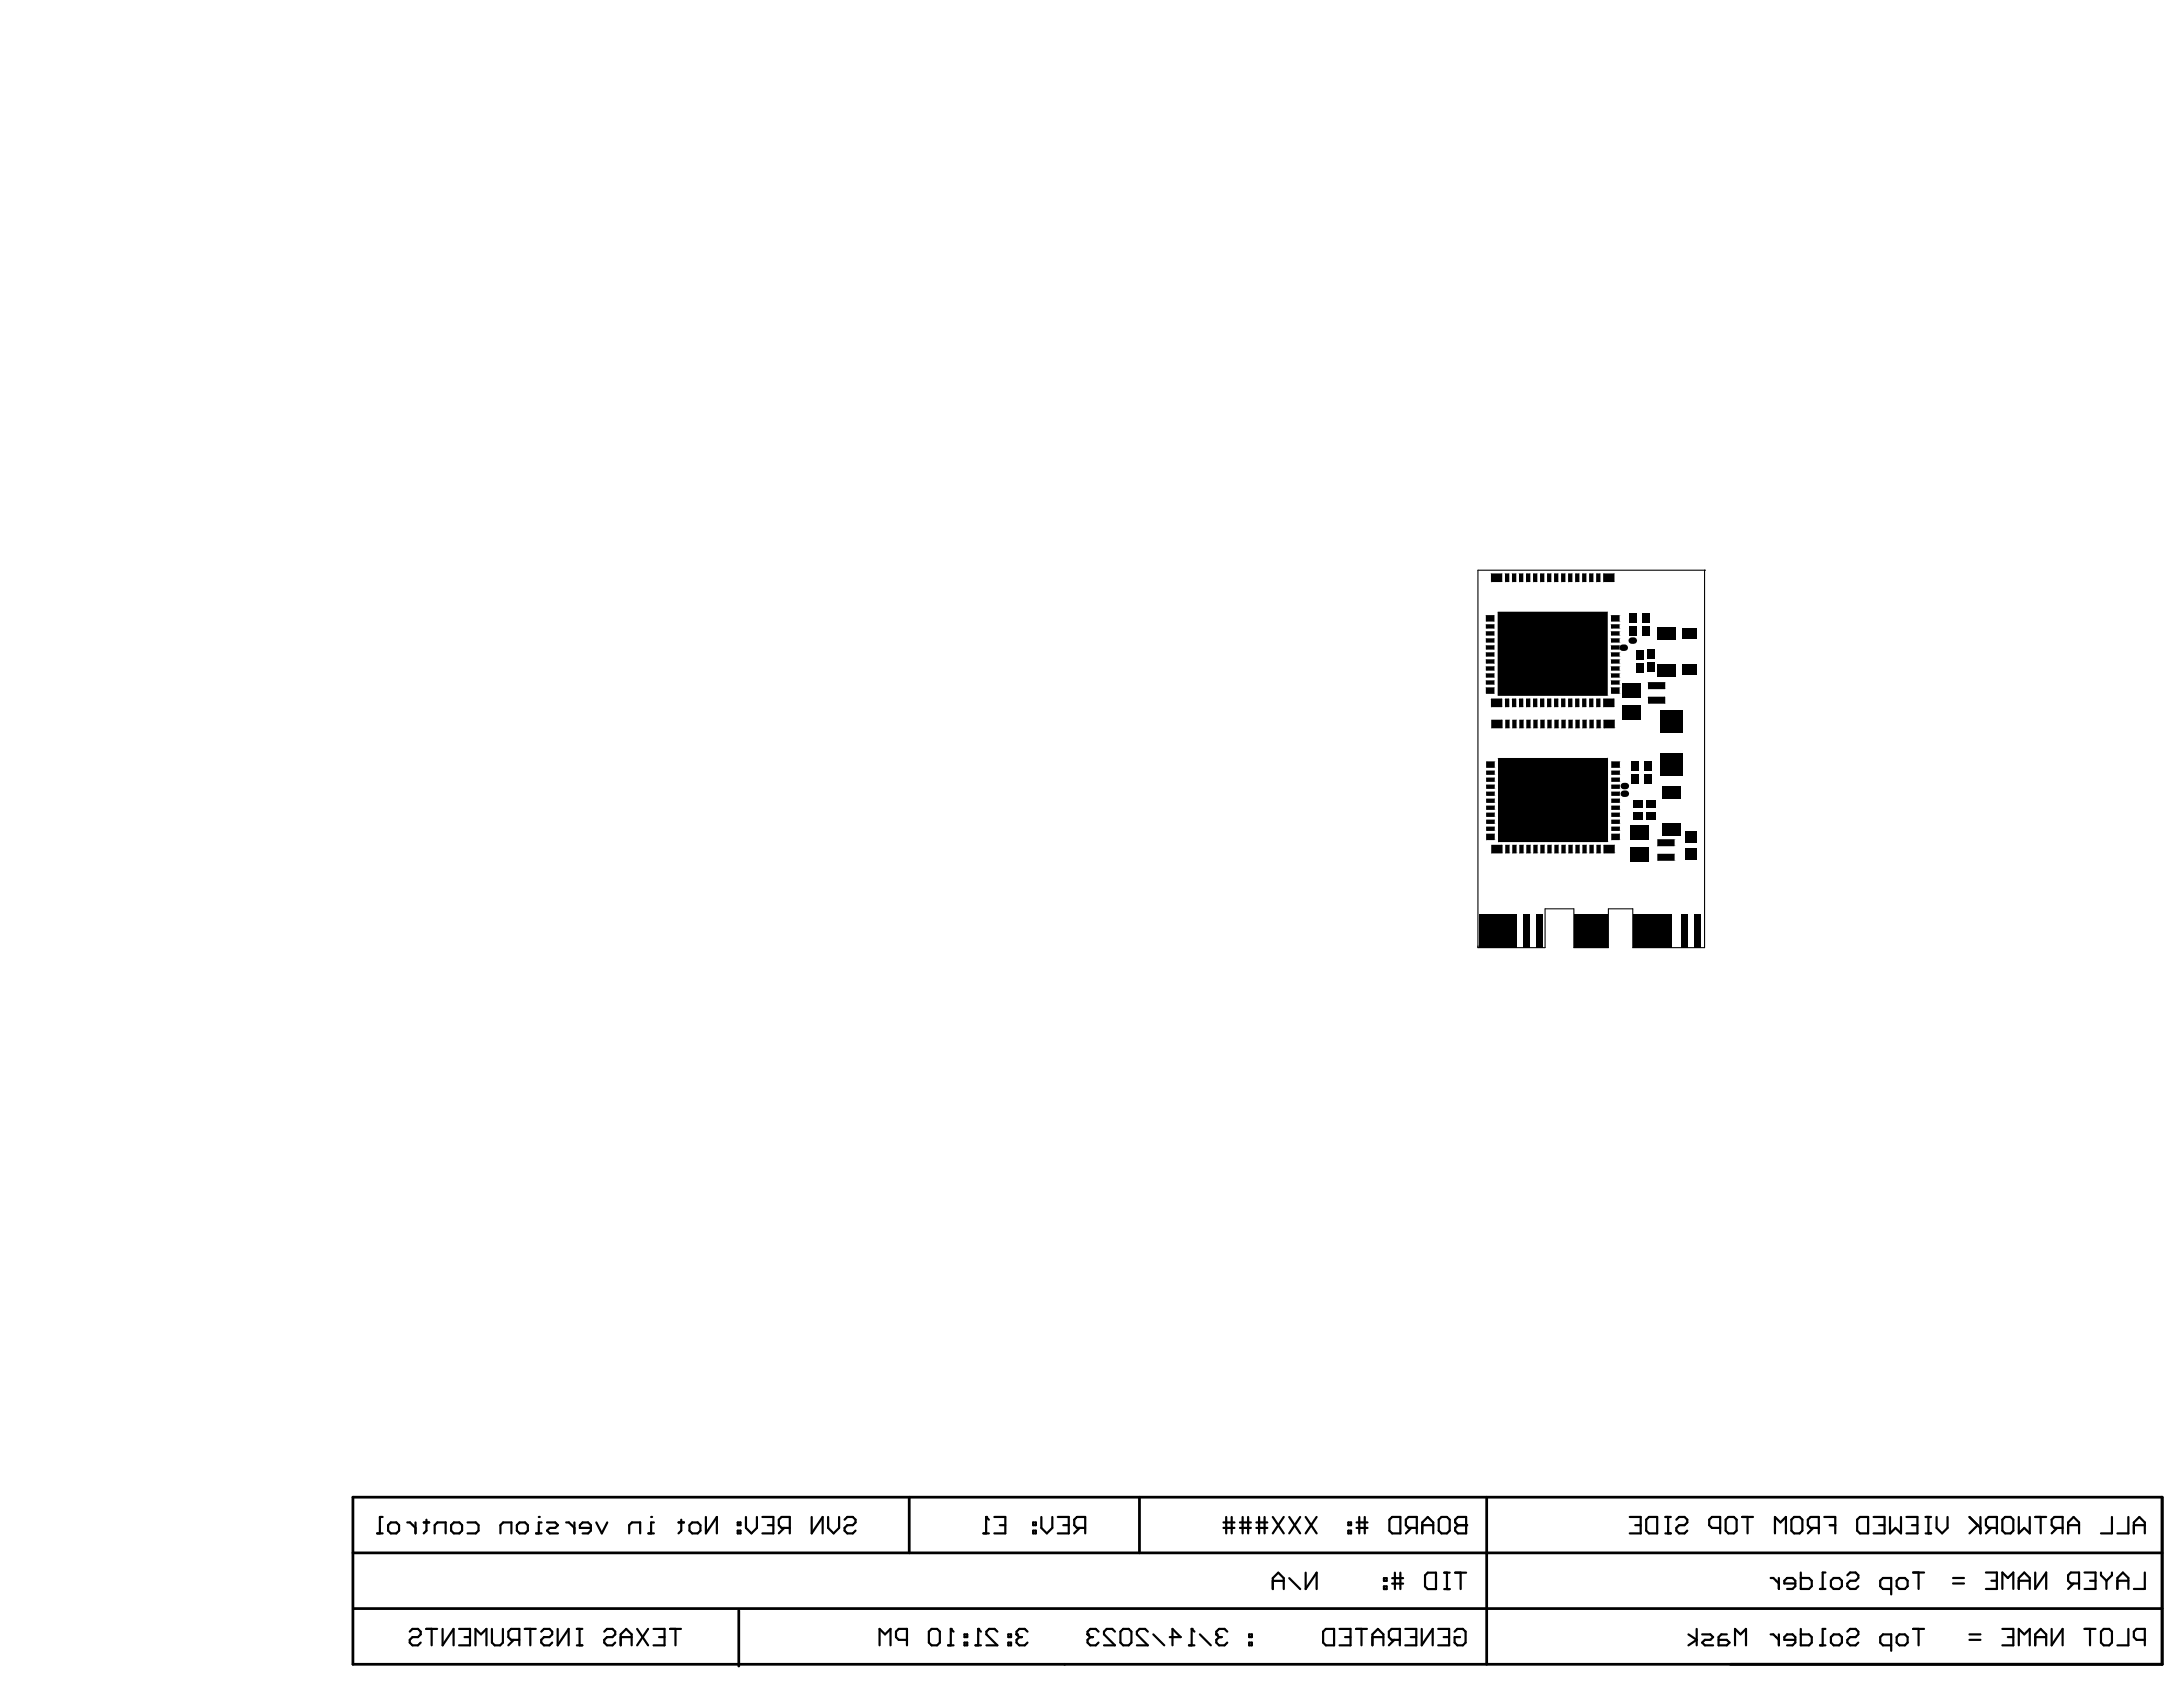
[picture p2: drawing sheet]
<svg xmlns="http://www.w3.org/2000/svg" width="279mm" height="216mm" viewBox="0 0 279 216" stroke-linecap="round" stroke-linejoin="round" font-family="sans-serif">
<path d="M189.2 73h.1M189.2 73v48.3h8.6v-5h3.6v5h4.5v-5h3.1v5h9.2v-48.3M189.2 73h29M218.2 73h.1" fill="none" stroke="#000" stroke-width=".14"/>
<path d="M45.2 198.7h231.5M116.4 191.6v7.1M145.8 191.6v7.1M190.3 191.6v21.4M276.7 191.6v21.4h-231.5v-21.4h231.5v21.4M45.2 205.9h231.5M94.6 206.1v7.1" fill="none" stroke="#000" stroke-width=".35"/>
<g fill="none" stroke="#000" stroke-width=".28">
<path d="M48.3 196.2h.7M49 194.1h-.4v2.1M50 194.8h.7l.4 .4v.7l-.4 .3h-.7l-.3-.3v-.7zM52.1 194.8h.4l.7 .7M53.2 194.8v1.4M54.2 194.8h.7M54.6 194.5v1.4l-.4 .3M55.6 196.2v-1l.4-.4h1v1.4M57.7 195.2l.4-.4h.7l.3 .4v.7l-.3 .3h-.7l-.4-.3zM59.8 194.8h1.1l.3 .4v.7l-.3 .3h-1.1M64.1 196.2v-1l.3-.4h1.1v1.4M66.5 194.8h.7l.4 .4v.7l-.4 .3h-.7l-.3-.3v-.7z"/>
<path d="M68.6 196.2h.7M69 194.1h.1M69.3 194.8h-.3v1.4M70 194.8h1.1l.3 .4-.3 .3h-.7l-.4 .4 .4 .3h1M72.5 194.8h.3l.7 .7M73.5 194.8v1.4M75.6 195.5h-1.4v-.3l.4-.4h.7l.3 .4v.7l-.3 .3h-.7M76.3 194.8l.7 1.4 .7-1.4M80.5 196.2v-1l.4-.4h1v1.4M83 196.2h.7M83.3 194.1h.1M83.7 194.8h-.4v1.4"/>
<path d="M86.8 194.8h.7M87.2 194.5v1.4l-.4 .3M88.2 195.2l.4-.4h.7l.3 .4v.7l-.3 .3h-.7l-.4-.3zM90.3 194.1v2.1l1.5-2.1v2.1M94.4 195.9h.4v.3h-.4zM94.4 194.8h.4v.4h-.4zM95.5 194.1v1.4l.7 .7 .7-.7v-1.4M97.6 194.1h1.4v2.1h-1.4M98.3 195.2h.7M100.4 195.5l-.7 .7M101.1 195.5h-1.1l-.3-.3v-.7l.3-.4h1.1v2.1M103.9 194.1v2.1l1.4-2.1v2.1"/>
<path d="M106 194.1v1.4l.7 .7 .7-.7v-1.4M108.1 194.5l.3-.4h.7l.4 .4v.3l-.4 .4h-.7l-.3 .3v.4l.3 .3h.7l.4-.3M125.9 196.2h.7M126.2 194.1h.1M126.2 194.1l.4 .4M126.2 194.1v2.1M127.3 194.1h1.4v2.1h-1.4M128 195.2h.7M132.2 195.9h.4v.3h-.4zM132.2 194.8h.4v.4h-.4zM133.3 194.1v1.4l.7 .7 .7-.7v-1.4M135.4 194.1h1.4v2.1h-1.4"/>
<path d="M136.1 195.2h.7M138.2 195.5l-.7 .7M138.9 195.5h-1.1l-.3-.3v-.7l.3-.4h1.1v2.1M156.6 194.8h1.4M156.6 195.5h1.4M156.9 194.1v2.1M157.6 194.1v2.1M158.7 194.8h1.4M158.7 195.5h1.4M159 194.1v2.1M159.7 194.1v2.1M160.8 194.8h1.4"/>
<path d="M160.8 195.5h1.4M161.2 194.1v2.1M161.9 194.1v2.1M162.9 194.1l1.4 2.1M164.3 194.1l-1.4 2.1M165 194.1l1.4 2.1M166.4 194.1l-1.4 2.1M167.1 194.1l1.4 2.1M168.5 194.1l-1.4 2.1M172.6 195.9h.3v.3h-.3zM172.6 194.8h.3v.4h-.3zM173.6 194.8h1.4"/>
<path d="M173.6 195.5h1.4M174 194.1v2.1M174.7 194.1v2.1M177.8 194.5l.4-.4h1v2.1h-1l-.4-.3zM180.6 195.5l-.7 .7M181.3 195.5h-1l-.4-.3v-.7l.4-.4h1v2.1M182 195.2h1.4M182 196.2v-1.4l.7-.7 .7 .7v1.4M184.1 194.5l.4-.4h.7l.3 .4v1.4l-.3 .3h-.7l-.4-.3zM186.2 194.5l.4-.4h1v2.1h-1l-.4-.3v-.4l.4-.3-.4-.4zM186.6 195.2h1M187.6 195.2h.1"/>
<path d="M208.6 194.1h1.4v2.1h-1.4M209.3 195.2h.7M210.7 194.5l.3-.4h1.1v2.1h-1.1l-.3-.3zM213.1 196.2h.8M213.1 194.1h.8M213.5 194.1v2.1M214.6 194.5l.3-.4h.7l.4 .4v.3l-.4 .4h-.7l-.3 .3v.4l.3 .3h.7l.4-.3M220.2 195.5h-1.1l-.3-.3v-.7l.3-.4h1.1v2.1M220.9 194.5l.3-.4h.7l.4 .4v1.4l-.4 .3h-.7l-.3-.3zM223 194.1h1.4M223.7 194.1v2.1M227.2 196.2v-2.1l.7 .7 .7-.7v2.1"/>
<path d="M229.3 194.5l.3-.4h.7l.4 .4v1.4l-.4 .3h-.7l-.3-.3zM232.1 195.5l-.7 .7M232.8 195.5h-1.1l-.3-.3v-.7l.3-.4h1.1v2.1M233.5 194.1h1.4v2.1M234.2 195.2h.7M237.7 194.5l.3-.4h1.1v2.1h-1.1l-.3-.3zM239.8 194.1h1.4v2.1h-1.4M240.5 195.2h.7M241.9 194.1v2.1l.7-.7 .7 .7v-2.1M244 194.1h1.4v2.1h-1.4M244.7 195.2h.7M246.5 196.2h.7"/>
<path d="M246.5 194.1h.7M246.8 194.1v2.1M247.9 194.1v1.4l.7 .7 .7-.7v-1.4M252.1 194.1l1.4 1.4M253.1 195.2l-1 1M253.5 194.1v2.1M254.9 195.5l-.7 .7M255.6 195.5h-1.1l-.3-.3v-.7l.3-.4h1.1v2.1M256.3 194.5l.3-.4h.7l.4 .4v1.4l-.4 .3h-.7l-.3-.3zM258.4 194.1v2.1l.7-.7 .7 .7v-2.1M260.5 194.1h1.4M261.2 194.1v2.1"/>
<path d="M263.3 195.5l-.7 .7M264 195.5h-1.1l-.3-.3v-.7l.3-.4h1.1v2.1M264.7 195.2h1.4M264.7 196.2v-1.4l.7-.7 .7 .7v1.4M270.3 194.1v2.1h-1.4M272.4 194.1v2.1h-1.4M273.1 195.2h1.4M273.1 196.2v-1.4l.7-.7 .7 .7v1.4M52.4 208.8l.4-.3h.7l.3 .3v.4l-.3 .3h-.7l-.4 .4v.3l.4 .4h.7l.3-.4M54.5 208.5h1.4M55.2 208.5v2.1M56.6 208.5v2.1l1.5-2.1v2.1"/>
<path d="M58.8 208.5h1.4v2.1h-1.4M59.5 209.5h.7M60.9 210.6v-2.1l.7 .7 .7-.7v2.1M63 208.5v1.7l.3 .4h.7l.4-.4v-1.7M65.8 209.9l-.7 .7M66.5 209.9h-1.1l-.3-.4v-.7l.3-.3h1.1v2.1M67.2 208.5h1.4M67.9 208.5v2.1M69.3 208.8l.3-.3h.7l.4 .3v.4l-.4 .3h-.7l-.3 .4v.3l.3 .4h.7l.4-.4M71.4 208.5v2.1l1.4-2.1v2.1M73.8 208.5h.7M73.8 210.6h.7"/>
<path d="M74.2 208.5v2.1M77.3 208.8l.4-.3h.7l.3 .3v.4l-.3 .3h-.7l-.4 .4v.3l.4 .4h.7l.3-.4M79.4 209.5h1.4M79.4 210.6v-1.4l.7-.7 .7 .7v1.4M81.5 208.5l1.4 2.1M82.9 208.5l-1.4 2.1M83.6 208.5h1.5v2.1h-1.5M84.4 209.5h.7M85.8 208.5h1.4M86.5 208.5v2.1M112.6 210.6v-2.1l.7 .7 .7-.7v2.1M116.1 209.9h-1.1l-.3-.4v-.7l.3-.3h1.1v2.1"/>
<path d="M118.9 208.8l.3-.3h.7l.4 .3v1.4l-.4 .4h-.7l-.3-.4zM121.3 210.6h.7M121.7 208.5h.1M121.7 208.5v2.1M121.7 208.5l.3 .3M123.4 210.2h.4v.4h-.4zM123.4 209.2h.4v.3h-.4zM124.8 210.6h.7M125.2 208.5h.1M125.2 208.5v2.1M125.2 208.5l.3 .3M127.7 208.8l-.4-.3h-.7l-.4 .3v.4l1.5 1.4h-1.5"/>
<path d="M129.1 210.2h.3v.4h-.3zM129.1 209.2h.3v.3h-.3zM130.1 209.2h.1M130.1 209.2l.4 .3M130.5 209.5l-.4 .4v.3l.4 .4h.7l.3-.4M130.5 209.5h.3M131.5 208.8l-.3-.3h-.7l-.4 .3v.4M139.2 209.2h.1M139.2 209.2l.3 .3M139.5 209.5l-.3 .4v.3l.3 .4h.7l.4-.4M139.5 209.5h.4M140.6 208.8l-.4-.3h-.7l-.3 .3v.4"/>
<path d="M142.7 208.8l-.3-.3h-.7l-.4 .3v.4l1.4 1.4h-1.4M143.4 208.8l.4-.3h.7l.3 .3v1.4l-.3 .4h-.7l-.4-.4zM146.9 208.8l-.3-.3h-.7l-.4 .3v.4l1.4 1.4h-1.4M147.6 209.2l1.4 1.4M149.7 209.5h1.4l-1-1v2.1M152.2 210.6h.7M152.5 208.5h.1M152.5 208.5v2.1M152.5 208.5l.4 .3M153.6 209.2l1.4 1.4M155.7 209.2h.1M155.7 209.2l.3 .3"/>
<path d="M156 209.5l-.3 .4v.3l.3 .4h.7l.4-.4M156 209.5h.4M157.1 208.8l-.4-.3h-.7l-.3 .3v.4M159.9 210.2h.3v.4h-.3zM159.9 209.2h.3v.3h-.3zM162.9 202.3h1.4M162.9 203.4v-1.4l.7-.7 .7 .7v1.4M165 202l1.4 1.4M167.1 201.3v2.1l1.4-2.1v2.1M169.3 208.8l.4-.3h1v2.1h-1l-.4-.4zM171.4 208.5h1.5v2.1h-1.5M172.1 209.5h.8"/>
<path d="M173.6 208.5h1.4M174.3 208.5v2.1M175.7 209.5h1.4M175.7 210.6v-1.4l.7-.7 .7 .7v1.4M177.1 203h.4v.4h-.4zM177.1 202h.4v.3h-.4zM178.2 202h1.4M178.2 202.7h1.4M178.5 209.9l-.7 .7M178.5 201.3v2.1M179.2 209.9h-1.1l-.3-.4v-.7l.3-.3h1.1v2.1M179.2 201.3v2.1"/>
<path d="M179.9 208.5h1.4v2.1h-1.4M180.6 209.5h.7M182 208.5v2.1l1.4-2.1v2.1M182.7 201.3h1.1v2.1h-1.1l-.3-.4v-1.4zM184.1 208.5h1.4v2.1h-1.4M184.8 209.5h.7M184.8 201.3h.7M184.8 203.4h.7M185.2 201.3v2.1M186.2 208.8l.3-.3h.7l.4 .3v1.4l-.4 .4h-.7l-.3-.4v-.7h.7M186.2 201.3h1.4M186.9 201.3v2.1"/>
<path d="M216.1 209.2l1.1 .7-1.1 .7M217.2 208.5v2.1M217.9 209.2h1l.4 .3-.4 .4h-.7l-.3 .3 .3 .4h1.1M221 209.2h-.7l-.3 .3v1.1h1l.4-.4-.4-.3h-1M222.1 210.6v-2.1l.7 .7 .7-.7v2.1M226.6 209.2h.4l.7 .7M226.6 202h.4l.7 .7M227.7 202v1.4M227.7 209.2v1.4M229.8 209.9h-1.4v-.4l.3-.3h.7l.4 .3v.7l-.4 .4h-.7M229.8 202.7h-1.4v-.4l.3-.3h.7l.4 .3v.7l-.4 .4h-.7M230.5 208.5v2.1h1l.4-.4v-.7l-.4-.3h-1"/>
<path d="M230.5 201.2v2.2h1l.4-.4v-.7l-.4-.3h-1M232.9 210.6h.7M232.9 203.4h.7M233.6 208.5h-.3v2.1M233.6 201.2h-.3v2.2M234.3 209.5l.4-.3h.7l.3 .3v.7l-.3 .4h-.7l-.4-.4zM234.3 202.3l.4-.3h.7l.3 .3v.7l-.3 .4h-.7l-.4-.4zM236.4 208.8l.4-.3h.7l.3 .3v.4l-.3 .3h-.7l-.4 .4v.3l.4 .4h.7l.3-.4M236.4 201.6l.4-.4h.7l.3 .4v.4l-.3 .3h-.7l-.4 .4v.3l.4 .4h.7l.3-.4M242.1 210.6h-1.1l-.4-.4v-.7l.4-.3h1.1v2.1M242.1 203.4h-1.1l-.4-.4v-.7l.4-.3h1.1v2.1M242.8 209.5l.3-.3h.7l.4 .3v.7l-.4 .4h-.7l-.3-.4z"/>
<path d="M242.8 202.3l.3-.3h.7l.4 .3v.7l-.4 .4h-.7l-.3-.4zM244.9 208.5h1.4M244.9 201.2h1.4M245.6 201.2v2.2M245.6 208.5v2.1M250 202.7h1.4M250 202h1.4M252.1 209.2h1.4M252.1 209.9h1.4M254.2 201.2h1.4v2.2h-1.4M254.9 202.3h.7M256.3 208.5h1.4v2.1h-1.4"/>
<path d="M256.3 203.4v-2.2l.7 .8 .7-.8v2.2M257 209.5h.7M258.4 203.4v-1.4l.7-.8 .7 .8v1.4M258.4 210.6v-2.1l.7 .7 .7-.7v2.1M258.4 202.3h1.4M260.5 209.5h1.4M260.5 201.2v2.2l1.4-2.2v2.2M260.5 210.6v-1.4l.7-.7 .7 .7v1.4M262.6 208.5v2.1l1.4-2.1v2.1M265.4 202.7l-.7 .7M266.1 202.7h-1.1l-.3-.4v-.7l.3-.4h1.1v2.2M266.8 208.5h1.4"/>
<path d="M266.8 201.2h1.4v2.2h-1.4M267.5 202.3h.7M267.5 208.5v2.1M268.9 208.8l.4-.3h.7l.3 .3v1.4l-.3 .4h-.7l-.4-.4zM268.9 201.2v.4l.7 .7M269.6 202.3v1.1M270.3 201.2v.4l-.7 .7M271 203.4v-1.4l.7-.8 .7 .8v1.4M271 202.3h1.4M272.4 208.5v2.1h-1.4M274.5 209.9h-1l-.4-.4v-.7l.4-.3h1v2.1M274.5 201.2v2.2h-1.4"/>
</g>
<g fill="#000">
<path d="M190.2 78.8v-.1h1l.1 .8h-.1h-1z" fill-rule="evenodd"/>
<path d="M190.8 73.5l.1-.1h1.3l.1 .1v.9l-.1 .1h-1.3l-.1-.1z" fill-rule="evenodd"/>
<path d="M192.7 73.4l.5 .1v.9l-.1 .1-.5-.1v-.9z" fill-rule="evenodd"/>
<path d="M193.5 73.5l.1-.1 .5 .1v.9l-.1 .1-.5-.1z" fill-rule="evenodd"/>
<path d="M194.5 73.4l.5 .1v.9l-.1 .1-.5-.1v-.9z" fill-rule="evenodd"/>
<path d="M195.3 73.5l.1-.1 .5 .1v.9l-.1 .1-.5-.1z" fill-rule="evenodd"/>
<path d="M196.2 73.5l.1-.1 .5 .1v.9l-.1 .1-.5-.1z" fill-rule="evenodd"/>
<path d="M197.1 73.5l.1-.1 .5 .1v.9l-.1 .1-.5-.1z" fill-rule="evenodd"/>
<path d="M198 73.5l.1-.1 .5 .1v.9l-.1 .1-.5-.1z" fill-rule="evenodd"/>
<path d="M198.9 73.5l.1-.1 .5 .1v.9l-.1 .1-.5-.1z" fill-rule="evenodd"/>
<path d="M199.8 73.5l.1-.1 .5 .1v.9l-.1 .1-.5-.1z" fill-rule="evenodd"/>
<path d="M200.7 73.5l.1-.1 .4 .1v.9v.1l-.5-.1z" fill-rule="evenodd"/>
<path d="M201.6 73.5l.1-.1 .4 .1v.9v.1l-.5-.1z" fill-rule="evenodd"/>
<path d="M202.5 73.5l.1-.1 .4 .1v.9v.1l-.5-.1z" fill-rule="evenodd"/>
<path d="M203.4 73.5l.1-.1 .4 .1v.9v.1l-.5-.1z" fill-rule="evenodd"/>
<path d="M204.3 73.5l.1-.1 .4 .1v.9v.1l-.5-.1z" fill-rule="evenodd"/>
<path d="M205.2 73.5l.1-.1h1.3v.1v.9v.1h-1.3l-.1-.1z" fill-rule="evenodd"/>
<path d="M206.3 78.7h.9l.1 .8h-.1h-.9h-.1z" fill-rule="evenodd"/>
<path d="M208.5 78.5h1v1.3h-1z" fill-rule="evenodd"/>
<path d="M210.2 78.5h1v1.2h-1z" fill-rule="evenodd"/>
<path d="M190.2 88h1l.1 .7-.1 .1h-1z" fill-rule="evenodd"/>
<path d="M190.2 84.4h1l.1 .5h-.1h-1z" fill-rule="evenodd"/>
<path d="M190.2 85.3h1l.1 .5h-1.1z" fill-rule="evenodd"/>
<path d="M190.2 83.6v-.1h1l.1 .5h-.1h-1z" fill-rule="evenodd"/>
<path d="M190.2 87.1h1l.1 .5h-1.1z" fill-rule="evenodd"/>
<path d="M190.2 86.2h1l.1 .5h-.1h-1z" fill-rule="evenodd"/>
<path d="M190.2 80v-.1h1l.1 .5h-.1h-1z" fill-rule="evenodd"/>
<path d="M190.2 81.8v-.1h1l.1 .5h-.1h-1z" fill-rule="evenodd"/>
<path d="M190.2 82.7v-.1h1l.1 .5h-.1h-1z" fill-rule="evenodd"/>
<path d="M190.2 80.9v-.1h1l.1 .5h-.1h-1z" fill-rule="evenodd"/>
<path d="M190.3 97.4h.9l.1 .8-.1 .1h-.9l-.1-.1z" fill-rule="evenodd"/>
<path d="M190.3 98.6h.9l.1 .5-.1 .1h-.9l-.1-.1z" fill-rule="evenodd"/>
<path d="M190.8 89.5l.1-.1h1.3l.1 .1v.9l-.1 .1h-1.3l-.1-.1z" fill-rule="evenodd"/>
<path d="M190.9 92.1h1.3l.1 .1v.9l-.1 .1h-1.3v-.1v-.9z" fill-rule="evenodd"/>
<path d="M192.6 89.5l.1-.1 .5 .1v.9l-.1 .1-.5-.1z" fill-rule="evenodd"/>
<path d="M192.7 92.2v-.1l.5 .1v.9l-.1 .1-.4-.1z" fill-rule="evenodd"/>
<path d="M193.5 89.5l.1-.1 .5 .1v.9l-.1 .1-.5-.1z" fill-rule="evenodd"/>
<path d="M193.6 92.2v-.1l.5 .1v.9l-.1 .1-.4-.1z" fill-rule="evenodd"/>
<path d="M194.4 89.5l.1-.1 .5 .1v.9l-.1 .1-.5-.1z" fill-rule="evenodd"/>
<path d="M194.5 92.1l.5 .1v.9l-.1 .1-.4-.1v-.9z" fill-rule="evenodd"/>
<path d="M195.3 89.5l.1-.1 .5 .1v.9l-.1 .1-.5-.1z" fill-rule="evenodd"/>
<path d="M195.3 92.2l.1-.1 .5 .1v.9l-.1 .1-.5-.1z" fill-rule="evenodd"/>
<path d="M196.2 89.5l.1-.1 .5 .1v.9l-.1 .1-.5-.1z" fill-rule="evenodd"/>
<path d="M196.2 92.2l.1-.1 .5 .1v.9l-.1 .1-.5-.1z" fill-rule="evenodd"/>
<path d="M197.1 89.5l.1-.1 .5 .1v.9l-.1 .1-.5-.1z" fill-rule="evenodd"/>
<path d="M197.1 92.2l.1-.1 .5 .1v.9l-.1 .1-.5-.1z" fill-rule="evenodd"/>
<path d="M198 89.5l.1-.1 .5 .1v.9l-.1 .1-.5-.1z" fill-rule="evenodd"/>
<path d="M198 92.2l.1-.1 .5 .1v.9l-.1 .1-.5-.1z" fill-rule="evenodd"/>
<path d="M198.9 89.5l.1-.1 .5 .1v.9l-.1 .1-.5-.1z" fill-rule="evenodd"/>
<path d="M199 92.1l.5 .1v.9l-.1 .1-.5-.1v-.9z" fill-rule="evenodd"/>
<path d="M199.8 89.5l.1-.1 .5 .1v.9l-.1 .1-.5-.1z" fill-rule="evenodd"/>
<path d="M199.8 92.2l.1-.1 .5 .1v.9l-.1 .1-.5-.1z" fill-rule="evenodd"/>
<path d="M200.7 89.5l.1-.1 .4 .1v.9v.1l-.5-.1z" fill-rule="evenodd"/>
<path d="M200.7 92.2l.1-.1 .5 .1v.9l-.1 .1-.5-.1z" fill-rule="evenodd"/>
<path d="M201.6 89.5l.1-.1 .4 .1v.9v.1l-.5-.1z" fill-rule="evenodd"/>
<path d="M201.6 92.2l.1-.1 .5 .1v.9l-.1 .1-.5-.1z" fill-rule="evenodd"/>
<path d="M202.5 89.5l.1-.1 .4 .1v.9v.1l-.5-.1z" fill-rule="evenodd"/>
<path d="M202.6 92.1l.5 .1v.9l-.1 .1-.5-.1v-.9z" fill-rule="evenodd"/>
<path d="M203.4 89.5l.1-.1 .4 .1v.9v.1l-.5-.1z" fill-rule="evenodd"/>
<path d="M203.4 92.2l.1-.1 .5 .1v.9l-.1 .1-.5-.1z" fill-rule="evenodd"/>
<path d="M204.3 89.5l.1-.1 .4 .1v.9v.1l-.5-.1z" fill-rule="evenodd"/>
<path d="M204.4 92.1l.5 .1v.9l-.1 .1-.5-.1v-.9z" fill-rule="evenodd"/>
<path d="M191.7 78.3h14l.1 10.7-14.1 .1z" fill-rule="evenodd"/>
<path d="M205.2 89.5l.1-.1h1.3v.1v.9v.1h-1.3l-.1-.1z" fill-rule="evenodd"/>
<path d="M205.3 92.1h1.3l.1 .1v.9l-.1 .1h-1.3l-.1-.1v-.9z" fill-rule="evenodd"/>
<path d="M206.3 88h.9l.1 .7-.1 .1h-.9l-.1-.1z" fill-rule="evenodd"/>
<path d="M206.2 81.8l.1-.1h.9l.1 .5h-.1h-.9z" fill-rule="evenodd"/>
<path d="M206.2 87.1h1l.1 .5h-1z" fill-rule="evenodd"/>
<path d="M206.2 83.6l.1-.1h.9l.1 .5h-.1h-.9z" fill-rule="evenodd"/>
<path d="M206.2 82.7l.1-.1h.9l.1 .5h-.1h-.9z" fill-rule="evenodd"/>
<path d="M206.2 84.4h.1h.9l.1 .5h-.1h-.9z" fill-rule="evenodd"/>
<path d="M206.2 86.2h.1h.9l.1 .5h-.1h-.9z" fill-rule="evenodd"/>
<path d="M206.2 80.9l.1-.1h.9l.1 .5h-.1h-.9z" fill-rule="evenodd"/>
<path d="M206.2 80l.1-.1h.9l.1 .5h-.1h-.9z" fill-rule="evenodd"/>
<path d="M206.2 85.3h1l.1 .5h-1z" fill-rule="evenodd"/>
<path d="M206.2 97.5l.1-.1h1v.8v.1h-1z" fill-rule="evenodd"/>
<path d="M206.2 98.7l.1-.1h1v.5v.1h-1z" fill-rule="evenodd"/>
<path d="M207.7 90.2h2.3v1.9h-2.3z" fill-rule="evenodd"/>
<path d="M207.7 87.4h2.3v1.9h-2.3z" fill-rule="evenodd"/>
<path d="M209.4 83.2h.9v1.2h-.9z" fill-rule="evenodd"/>
<path d="M209.4 84.8h.9v1.3h-.9z" fill-rule="evenodd"/>
<path d="M208.5 80.2h1v1.2h-1z" fill-rule="evenodd"/>
<path d="M208.7 97.4h1v1.2h-1z" fill-rule="evenodd"/>
<path d="M210.2 80.1h1v1.3h-1z" fill-rule="evenodd"/>
<path d="M210.4 99h1v1.3h-1z" fill-rule="evenodd"/>
<path d="M210.4 97.4h1v1.2h-1z" fill-rule="evenodd"/>
<path d="M210.8 84.8h1v1.2h-1z" fill-rule="evenodd"/>
<path d="M210.8 83.1h1v1.3h-1z" fill-rule="evenodd"/>
<path d="M211 87.3h2.1v.8v.1h-2.1l-.1-.1z" fill-rule="evenodd"/>
<path d="M211 89.2h2.1v.8v.1h-2.1l-.1-.1z" fill-rule="evenodd"/>
<path d="M212.1 85h2.3v1.6h-2.3z" fill-rule="evenodd"/>
<path d="M212.1 80.3h2.3v1.6h-2.3z" fill-rule="evenodd"/>
<path d="M212.5 90.9h2.9v2.9h-2.9z" fill-rule="evenodd"/>
<path d="M212.5 96.4h2.9v2.9h-2.9z" fill-rule="evenodd"/>
<path d="M215.4 80.4h1.8v1.4h-1.8z" fill-rule="evenodd"/>
<path d="M215.4 84.9h1.8v1.4h-1.8z" fill-rule="evenodd"/>
<path d="M189.3 117h4.9v4.3h-4.9z" fill-rule="evenodd"/>
<path d="M190.3 106.7h.9l.1 .7-.1 .1h-.9l-.1-.1z" fill-rule="evenodd"/>
<path d="M190.3 99.5h.9l.1 .5-.1 .1h-.9l-.1-.1z" fill-rule="evenodd"/>
<path d="M190.3 100.4h.9l.1 .5-.1 .1h-.9l-.1-.1z" fill-rule="evenodd"/>
<path d="M190.3 101.3h.9l.1 .5-.1 .1h-.9l-.1-.1z" fill-rule="evenodd"/>
<path d="M190.3 102.2h.9l.1 .5-.1 .1h-.9l-.1-.1z" fill-rule="evenodd"/>
<path d="M190.3 103.1h.9l.1 .5-.1 .1h-.9l-.1-.1z" fill-rule="evenodd"/>
<path d="M190.3 104h.9l.1 .5h-.1h-.9h-.1z" fill-rule="evenodd"/>
<path d="M190.3 104.9h.9l.1 .5h-.1h-.9h-.1z" fill-rule="evenodd"/>
<path d="M190.3 105.8h.9l.1 .5h-.1h-.9h-.1z" fill-rule="evenodd"/>
<path d="M190.9 108.1h1.3l.1 .1v.9l-.1 .1h-1.3v-.1v-.9z" fill-rule="evenodd"/>
<path d="M192.7 108.2v-.1l.5 .1v1h-.1h-.4z" fill-rule="evenodd"/>
<path d="M193.6 108.2v-.1l.5 .1v1h-.1h-.4z" fill-rule="evenodd"/>
<path d="M194.5 108.1l.5 .1v1h-.1h-.4v-1z" fill-rule="evenodd"/>
<path d="M195.3 108.2l.1-.1 .5 .1v1h-.1h-.5z" fill-rule="evenodd"/>
<path d="M196.2 108.2l.1-.1 .5 .1v1h-.1h-.5z" fill-rule="evenodd"/>
<path d="M197.1 108.2l.1-.1 .5 .1v1h-.1h-.5z" fill-rule="evenodd"/>
<path d="M198 108.2l.1-.1 .5 .1v1h-.1h-.5z" fill-rule="evenodd"/>
<path d="M199 108.1l.5 .1v1h-.1h-.5v-1z" fill-rule="evenodd"/>
<path d="M199.8 108.2l.1-.1 .5 .1v1h-.1h-.5z" fill-rule="evenodd"/>
<path d="M200.7 108.2l.1-.1 .5 .1v1h-.1h-.5z" fill-rule="evenodd"/>
<path d="M201.6 108.2l.1-.1 .5 .1v1h-.1h-.5z" fill-rule="evenodd"/>
<path d="M202.6 108.1l.5 .1v1h-.1h-.5v-1z" fill-rule="evenodd"/>
<path d="M203.4 108.2l.1-.1 .5 .1v1h-.1h-.5z" fill-rule="evenodd"/>
<path d="M204.4 108.1l.5 .1v1h-.1h-.5v-1z" fill-rule="evenodd"/>
<path d="M191.8 97h14v10.7l-14 .1z" fill-rule="evenodd"/>
<path d="M205.3 108.1h1.3l.1 .1v.9l-.1 .1h-1.3l-.1-.1v-.9z" fill-rule="evenodd"/>
<path d="M206.2 106.8l.1-.1h1v.7v.1h-1z" fill-rule="evenodd"/>
<path d="M206.2 100.5l.1-.1h1v.5v.1h-1z" fill-rule="evenodd"/>
<path d="M206.2 101.4l.1-.1h1v.5v.1h-1z" fill-rule="evenodd"/>
<path d="M206.2 105.9l.1-.1h1v.5h-1z" fill-rule="evenodd"/>
<path d="M206.2 102.3l.1-.1h1v.5v.1h-1z" fill-rule="evenodd"/>
<path d="M206.2 103.2l.1-.1h1v.5v.1h-1z" fill-rule="evenodd"/>
<path d="M206.2 105l.1-.1h1v.5h-1z" fill-rule="evenodd"/>
<path d="M206.2 104.1l.1-.1h1v.5h-1z" fill-rule="evenodd"/>
<path d="M206.2 99.6l.1-.1h1v.5v.1h-1z" fill-rule="evenodd"/>
<path d="M208.6 108.4h2.4v1.9h-2.4z" fill-rule="evenodd"/>
<path d="M208.6 105.6h2.4v1.9h-2.4z" fill-rule="evenodd"/>
<path d="M209 117h5v4.3h-5z" fill-rule="evenodd"/>
<path d="M209 102.4h1.3v1h-1.3z" fill-rule="evenodd"/>
<path d="M208.7 99.1h1v1.2h-1z" fill-rule="evenodd"/>
<path d="M209 103.9h1.3v1h-1.3z" fill-rule="evenodd"/>
<path d="M210.7 102.4h1.2v1h-1.2z" fill-rule="evenodd"/>
<path d="M210.7 103.9h1.2v1h-1.2z" fill-rule="evenodd"/>
<path d="M212.7 105.3h2.4v1.6h-2.4z" fill-rule="evenodd"/>
<path d="M212.7 100.6h2.4v1.6h-2.4z" fill-rule="evenodd"/>
<path d="M212.1 107.5l.1-.1h2.1v.8v.1h-2.1z" fill-rule="evenodd"/>
<path d="M212.1 109.3h.1h2.1v.8v.1h-2.1z" fill-rule="evenodd"/>
<path d="M215.8 108.5h1.4v1.5h-1.4z" fill-rule="evenodd"/>
<path d="M215.8 106.3h1.4v1.5h-1.4z" fill-rule="evenodd"/>
<path d="M194.9 117h.8v4.3h-.8z" fill-rule="evenodd"/>
<path d="M196.6 117h.8v4.3h-.8z" fill-rule="evenodd"/>
<path d="M201.5 117h4.3v4.3h-4.3z" fill-rule="evenodd"/>
<path d="M215.2 117h.8v4.3h-.8z" fill-rule="evenodd"/>
<path d="M216.9 117h.8v4.3h-.8z" fill-rule="evenodd"/>
</g>
<path d="M207.7 82.9h.3M208.8 82h.3M207.8 100.6h.3M207.8 101.6h.3" fill="none" stroke="#000" stroke-width=".83"/>
<g fill="#000">
<path d="M190.2 79.9v.1zM190.2 78.7v.1zM201.2 74.4v.1zM202.1 74.4v.1zM203 74.4v.1zM203.9 74.4v.1zM204.8 74.4v.1zM205.7 78.3h.1zM206.2 79.5h.1zM206.6 74.4v.1zM190.2 83.5v.1zM190.2 81.7v.1z"/>
<path d="M190.2 82.6v.1zM190.2 80.8v.1zM190.9 92.1v.1zM191.2 88h.1zM191.2 84.4h.1zM191.2 85.3h.1zM191.2 87.1h.1zM191.2 86.2h.1zM191.7 89v.1zM192.7 92.1v.1zM193.6 92.1v.1zM194.5 92.1v.1z"/>
<path d="M201.2 90.4v.1zM202.1 90.4v.1zM203 90.4v.1zM203.9 90.4v.1zM204.8 90.4v.1zM205.8 97v.1zM206.2 82.2h.1zM206.2 87.6h.1zM206.2 84h.1zM206.2 83.1h.1zM206.2 84.9h.1zM206.2 86.7h.1z"/>
<path d="M206.2 81.3h.1zM206.2 80.4h.1zM206.2 85.8h.1zM206.6 90.4v.1zM207.2 88h.1zM207.2 87.1h.1zM207.2 84.4h.1zM207.2 86.2h.1zM207.2 85.3h.1zM207.3 98.2v.1zM207.3 100v.1zM207.3 99.1v.1z"/>
<path d="M213.1 88.1v.1zM213.1 90v.1zM190.2 104.5h.1zM190.2 105.4h.1zM190.2 106.3h.1zM190.9 108.1v.1zM191.7 107.7l.1 .1zM192.7 108.1v.1zM193.6 108.1v.1zM194.5 108.1v.1zM195.3 109.2h.1zM196.2 109.2h.1z"/>
<path d="M197.1 109.2h.1zM198 109.2h.1zM198.9 109.2h.1zM199.8 109.2h.1zM200.7 109.2h.1zM201.6 109.2h.1zM202.5 109.2h.1zM203.4 109.2h.1zM204.3 109.2h.1zM206.2 106.3h.1zM206.2 105.4h.1zM206.2 104.5h.1z"/>
<path d="M207.3 107.4v.1zM207.3 100.9v.1zM207.3 101.8v.1zM207.3 102.7v.1zM207.3 103.6v.1zM214.3 108.2v.1zM214.3 110.1v.1z"/>
<path d="M190.8 73.5h.1zM190.8 73.4l.1 .1z"/>
<path d="M190.9 74.4v.1zM190.8 74.4l.1 .1z"/>
<path d="M191.2 79.5h.1zM191.2 79.5h.1h-.1z"/>
<path d="M191.2 78.7v.1zM191.2 78.7l.1 .1z"/>
<path d="M191.2 79.9v.1zM191.2 79.9l.1 .1z"/>
<path d="M192.2 74.4h.1zM192.2 74.4h.1l-.1 .1z"/>
<path d="M192.2 73.4v.1zM192.2 73.4l.1 .1z"/>
<path d="M192.6 73.5h.1zM192.6 73.4l.1 .1z"/>
<path d="M192.7 74.4v.1zM192.6 74.4l.1 .1z"/>
<path d="M193.1 74.4h.1zM193.1 74.4h.1l-.1 .1z"/>
<path d="M193.1 73.4v.1zM193.1 73.4l.1 .1z"/>
<path d="M193.5 73.5h.1zM193.5 73.4l.1 .1z"/>
<path d="M193.6 74.4v.1zM193.5 74.4l.1 .1z"/>
<path d="M194 74.4h.1zM194 74.4h.1l-.1 .1z"/>
<path d="M194 73.4v.1zM194 73.4l.1 .1z"/>
<path d="M194.4 73.5h.1zM194.4 73.4l.1 .1z"/>
<path d="M194.5 74.4v.1zM194.4 74.4l.1 .1z"/>
<path d="M194.9 74.4h.1zM194.9 74.4h.1l-.1 .1z"/>
<path d="M194.9 73.4v.1zM194.9 73.4l.1 .1z"/>
<path d="M195.3 73.5h.1zM195.3 73.4l.1 .1z"/>
<path d="M195.4 74.4v.1zM195.3 74.4l.1 .1z"/>
<path d="M195.8 74.4h.1zM195.8 74.4h.1l-.1 .1z"/>
<path d="M195.8 73.4v.1zM195.8 73.4l.1 .1z"/>
<path d="M196.2 73.5h.1zM196.2 73.4l.1 .1z"/>
<path d="M196.3 74.4v.1zM196.2 74.4l.1 .1z"/>
<path d="M196.7 74.4h.1zM196.7 74.4h.1l-.1 .1z"/>
<path d="M196.7 73.4v.1zM196.7 73.4l.1 .1z"/>
<path d="M197.1 73.5h.1zM197.1 73.4l.1 .1z"/>
<path d="M197.2 74.4v.1zM197.1 74.4l.1 .1z"/>
<path d="M197.6 74.4h.1zM197.6 74.4h.1l-.1 .1z"/>
<path d="M197.6 73.4v.1zM197.6 73.4l.1 .1z"/>
<path d="M198 73.5h.1zM198 73.4l.1 .1z"/>
<path d="M198.1 74.4v.1zM198 74.4l.1 .1z"/>
<path d="M198.5 74.4h.1zM198.5 74.4h.1l-.1 .1z"/>
<path d="M198.5 73.4v.1zM198.5 73.4l.1 .1z"/>
<path d="M198.9 73.5h.1zM198.9 73.4l.1 .1z"/>
<path d="M199 74.4v.1zM198.9 74.4l.1 .1z"/>
<path d="M199.4 74.4h.1zM199.4 74.4h.1l-.1 .1z"/>
<path d="M199.4 73.4v.1zM199.4 73.4l.1 .1z"/>
<path d="M199.8 73.5h.1zM199.8 73.4l.1 .1z"/>
<path d="M199.9 74.4v.1zM199.8 74.4l.1 .1z"/>
<path d="M200.3 74.4h.1zM200.3 74.4h.1l-.1 .1z"/>
<path d="M200.3 73.4v.1zM200.3 73.4l.1 .1z"/>
<path d="M200.7 73.5h.1zM200.7 73.4l.1 .1z"/>
<path d="M200.8 74.4v.1zM200.7 74.4l.1 .1z"/>
<path d="M201.2 73.4v.1zM201.2 73.4v.1z"/>
<path d="M201.6 73.5h.1zM201.6 73.4l.1 .1z"/>
<path d="M201.7 74.4v.1zM201.6 74.4l.1 .1z"/>
<path d="M202.1 73.4v.1zM202.1 73.4v.1z"/>
<path d="M202.5 73.5h.1zM202.5 73.4l.1 .1z"/>
<path d="M202.6 74.4v.1zM202.5 74.4l.1 .1z"/>
<path d="M203 73.4v.1zM203 73.4v.1z"/>
<path d="M203.4 73.5h.1zM203.4 73.4l.1 .1z"/>
<path d="M203.5 74.4v.1zM203.4 74.4l.1 .1z"/>
<path d="M203.9 73.4v.1zM203.9 73.4v.1z"/>
<path d="M204.3 73.5h.1zM204.3 73.4l.1 .1z"/>
<path d="M204.4 74.4v.1zM204.3 74.4l.1 .1z"/>
<path d="M204.8 73.4v.1zM204.8 73.4v.1z"/>
<path d="M205.2 73.5h.1zM205.2 73.4l.1 .1z"/>
<path d="M205.3 74.4v.1zM205.2 74.4l.1 .1z"/>
<path d="M206.2 80h.1zM206.2 79.9l.1 .1z"/>
<path d="M206.2 78.8h.1zM206.2 78.7l.1 .1z"/>
<path d="M206.6 73.4v.1zM206.6 73.4v.1z"/>
<path d="M207.2 79.5h.1zM207.2 79.5h.1h-.1z"/>
<path d="M207.2 78.7v.1zM207.2 78.7l.1 .1z"/>
<path d="M207.2 79.9v.1zM207.2 79.9l.1 .1z"/>
<path d="M190.2 88.7v.1zM190.2 88.7v.1z"/>
<path d="M190.2 98.7h.1zM190.2 98.6l.1 .1z"/>
<path d="M190.3 99.1v.1zM190.2 99.1l.1 .1z"/>
<path d="M190.2 99.6h.1zM190.2 99.5l.1 .1z"/>
<path d="M190.3 100v.1zM190.2 100l.1 .1z"/>
<path d="M190.2 97.5h.1zM190.2 97.5h.1z"/>
<path d="M190.3 98.2v.1zM190.2 98.2l.1 .1z"/>
<path d="M190.8 89.5h.1zM190.8 89.4l.1 .1z"/>
<path d="M190.9 90.4v.1zM190.8 90.4l.1 .1z"/>
<path d="M190.9 93.1v.1zM190.9 93.1v.1z"/>
<path d="M191.2 88.7h.1zM191.2 88.7h.1l-.1 .1z"/>
<path d="M191.2 84.9h.1zM191.2 84.9h.1h-.1z"/>
<path d="M191.2 85.8h.1zM191.2 85.8h.1h-.1z"/>
<path d="M191.2 84h.1zM191.2 84h.1h-.1z"/>
<path d="M191.2 83.5v.1zM191.2 83.5l.1 .1z"/>
<path d="M191.2 87.6h.1zM191.2 87.6h.1h-.1z"/>
<path d="M191.2 86.7h.1zM191.2 86.7h.1h-.1z"/>
<path d="M191.2 80.4h.1zM191.2 80.4h.1h-.1z"/>
<path d="M191.2 82.2h.1zM191.2 82.2h.1h-.1z"/>
<path d="M191.2 81.7v.1zM191.2 81.7l.1 .1z"/>
<path d="M191.2 83.1h.1zM191.2 83.1h.1h-.1z"/>
<path d="M191.2 82.6v.1zM191.2 82.6l.1 .1z"/>
<path d="M191.2 81.3h.1zM191.2 81.3h.1h-.1z"/>
<path d="M191.2 80.8v.1zM191.2 80.8l.1 .1z"/>
<path d="M191.2 98.2h.1zM191.2 98.2h.1l-.1 .1z"/>
<path d="M191.2 97.4v.1zM191.2 97.4l.1 .1z"/>
<path d="M191.2 99.1h.1zM191.2 99.1h.1l-.1 .1z"/>
<path d="M191.2 98.6v.1zM191.2 98.6l.1 .1z"/>
<path d="M191.2 100h.1zM191.2 100h.1l-.1 .1z"/>
<path d="M191.2 99.5v.1zM191.2 99.5l.1 .1z"/>
<path d="M192.2 90.4h.1zM192.2 90.4h.1l-.1 .1z"/>
<path d="M192.2 89.4v.1zM192.2 89.4l.1 .1z"/>
<path d="M192.2 93.1h.1zM192.2 93.1h.1l-.1 .1z"/>
<path d="M192.2 92.1v.1zM192.2 92.1l.1 .1z"/>
<path d="M192.6 89.5h.1zM192.6 89.4l.1 .1z"/>
<path d="M192.7 90.4v.1zM192.6 90.4l.1 .1z"/>
<path d="M192.7 93.1v.1zM192.7 93.1v.1z"/>
<path d="M193.1 90.4h.1zM193.1 90.4h.1l-.1 .1z"/>
<path d="M193.1 89.4v.1zM193.1 89.4l.1 .1z"/>
<path d="M193.1 93.1h.1zM193.1 93.1h.1l-.1 .1z"/>
<path d="M193.1 92.1v.1zM193.1 92.1l.1 .1z"/>
<path d="M193.5 89.5h.1zM193.5 89.4l.1 .1z"/>
<path d="M193.6 90.4v.1zM193.5 90.4l.1 .1z"/>
<path d="M193.6 93.1v.1zM193.6 93.1v.1z"/>
<path d="M194 90.4h.1zM194 90.4h.1l-.1 .1z"/>
<path d="M194 89.4v.1zM194 89.4l.1 .1z"/>
<path d="M194 93.1h.1zM194 93.1h.1l-.1 .1z"/>
<path d="M194 92.1v.1zM194 92.1l.1 .1z"/>
<path d="M194.4 89.5h.1zM194.4 89.4l.1 .1z"/>
<path d="M194.5 90.4v.1zM194.4 90.4l.1 .1z"/>
<path d="M194.5 93.1v.1zM194.5 93.1v.1z"/>
<path d="M194.9 90.4h.1zM194.9 90.4h.1l-.1 .1z"/>
<path d="M194.9 89.4v.1zM194.9 89.4l.1 .1z"/>
<path d="M194.9 93.1h.1zM194.9 93.1h.1l-.1 .1z"/>
<path d="M194.9 92.1v.1zM194.9 92.1l.1 .1z"/>
<path d="M195.3 89.5h.1zM195.3 89.4l.1 .1z"/>
<path d="M195.4 90.4v.1zM195.3 90.4l.1 .1z"/>
<path d="M195.3 92.2h.1zM195.4 92.1v.1z"/>
<path d="M195.4 93.1v.1zM195.3 93.1l.1 .1z"/>
<path d="M195.8 90.4h.1zM195.8 90.4h.1l-.1 .1z"/>
<path d="M195.8 89.4v.1zM195.8 89.4l.1 .1z"/>
<path d="M195.8 93.1h.1zM195.8 93.1h.1l-.1 .1z"/>
<path d="M195.8 92.1v.1zM195.8 92.1l.1 .1z"/>
<path d="M196.2 89.5h.1zM196.2 89.4l.1 .1z"/>
<path d="M196.3 90.4v.1zM196.2 90.4l.1 .1z"/>
<path d="M196.2 92.2h.1zM196.3 92.1v.1z"/>
<path d="M196.3 93.1v.1zM196.2 93.1l.1 .1z"/>
<path d="M196.7 90.4h.1zM196.7 90.4h.1l-.1 .1z"/>
<path d="M196.7 89.4v.1zM196.7 89.4l.1 .1z"/>
<path d="M196.7 93.1h.1zM196.7 93.1h.1l-.1 .1z"/>
<path d="M196.7 92.1v.1zM196.7 92.1l.1 .1z"/>
<path d="M197.1 89.5h.1zM197.1 89.4l.1 .1z"/>
<path d="M197.2 90.4v.1zM197.1 90.4l.1 .1z"/>
<path d="M197.1 92.2h.1zM197.2 92.1v.1z"/>
<path d="M197.2 93.1v.1zM197.1 93.1l.1 .1z"/>
<path d="M197.6 90.4h.1zM197.6 90.4h.1l-.1 .1z"/>
<path d="M197.6 89.4v.1zM197.6 89.4l.1 .1z"/>
<path d="M197.6 93.1h.1zM197.6 93.1h.1l-.1 .1z"/>
<path d="M197.6 92.1v.1zM197.6 92.1l.1 .1z"/>
<path d="M198 89.5h.1zM198 89.4l.1 .1z"/>
<path d="M198.1 90.4v.1zM198 90.4l.1 .1z"/>
<path d="M198 92.2h.1zM198.1 92.1v.1z"/>
<path d="M198.1 93.1v.1zM198 93.1l.1 .1z"/>
<path d="M198.5 90.4h.1zM198.5 90.4h.1l-.1 .1z"/>
<path d="M198.5 89.4v.1zM198.5 89.4l.1 .1z"/>
<path d="M198.5 93.1h.1zM198.5 93.1h.1l-.1 .1z"/>
<path d="M198.5 92.1v.1zM198.5 92.1l.1 .1z"/>
<path d="M198.9 89.5h.1zM198.9 89.4l.1 .1z"/>
<path d="M199 90.4v.1zM198.9 90.4l.1 .1z"/>
<path d="M198.9 92.2h.1zM199 92.1v.1z"/>
<path d="M199 93.1v.1zM198.9 93.1l.1 .1z"/>
<path d="M199.4 90.4h.1zM199.4 90.4h.1l-.1 .1z"/>
<path d="M199.4 89.4v.1zM199.4 89.4l.1 .1z"/>
<path d="M199.4 93.1h.1zM199.4 93.1h.1l-.1 .1z"/>
<path d="M199.4 92.1v.1zM199.4 92.1l.1 .1z"/>
<path d="M199.8 89.5h.1zM199.8 89.4l.1 .1z"/>
<path d="M199.9 90.4v.1zM199.8 90.4l.1 .1z"/>
<path d="M199.8 92.2h.1zM199.9 92.1v.1z"/>
<path d="M199.9 93.1v.1zM199.8 93.1l.1 .1z"/>
<path d="M200.3 90.4h.1zM200.3 90.4h.1l-.1 .1z"/>
<path d="M200.3 89.4v.1zM200.3 89.4l.1 .1z"/>
<path d="M200.3 93.1h.1zM200.3 93.1h.1l-.1 .1z"/>
<path d="M200.3 92.1v.1zM200.3 92.1l.1 .1z"/>
<path d="M200.7 89.5h.1zM200.7 89.4l.1 .1z"/>
<path d="M200.8 90.4v.1zM200.7 90.4l.1 .1z"/>
<path d="M200.7 92.2h.1zM200.8 92.1v.1z"/>
<path d="M200.8 93.1v.1zM200.7 93.1l.1 .1z"/>
<path d="M201.2 89.4v.1zM201.2 89.4v.1z"/>
<path d="M201.2 93.1h.1zM201.2 93.1h.1l-.1 .1z"/>
<path d="M201.2 92.1v.1zM201.2 92.1l.1 .1z"/>
<path d="M201.6 89.5h.1zM201.6 89.4l.1 .1z"/>
<path d="M201.7 90.4v.1zM201.6 90.4l.1 .1z"/>
<path d="M201.6 92.2h.1zM201.7 92.1v.1z"/>
<path d="M201.7 93.1v.1zM201.6 93.1l.1 .1z"/>
<path d="M202.1 89.4v.1zM202.1 89.4v.1z"/>
<path d="M202.1 93.1h.1zM202.1 93.1h.1l-.1 .1z"/>
<path d="M202.1 92.1v.1zM202.1 92.1l.1 .1z"/>
<path d="M202.5 89.5h.1zM202.5 89.4l.1 .1z"/>
<path d="M202.6 90.4v.1zM202.5 90.4l.1 .1z"/>
<path d="M202.5 92.2h.1zM202.6 92.1v.1z"/>
<path d="M202.6 93.1v.1zM202.5 93.1l.1 .1z"/>
<path d="M203 89.4v.1zM203 89.4v.1z"/>
<path d="M203 93.1h.1zM203 93.1h.1l-.1 .1z"/>
<path d="M203 92.1v.1zM203 92.1l.1 .1z"/>
<path d="M203.4 89.5h.1zM203.4 89.4l.1 .1z"/>
<path d="M203.5 90.4v.1zM203.4 90.4l.1 .1z"/>
<path d="M203.4 92.2h.1zM203.4 92.1l.1 .1z"/>
<path d="M203.5 93.1v.1zM203.4 93.1l.1 .1z"/>
<path d="M203.9 89.4v.1zM203.9 89.4v.1z"/>
<path d="M203.9 93.1h.1zM203.9 93.1h.1l-.1 .1z"/>
<path d="M203.9 92.1v.1zM203.9 92.1l.1 .1z"/>
<path d="M204.3 89.5h.1zM204.3 89.4l.1 .1z"/>
<path d="M204.4 90.4v.1zM204.3 90.4l.1 .1z"/>
<path d="M204.3 92.2h.1zM204.3 92.1l.1 .1z"/>
<path d="M204.4 93.1v.1zM204.3 93.1l.1 .1z"/>
<path d="M204.8 89.4v.1zM204.8 89.4v.1z"/>
<path d="M204.8 93.1h.1zM204.8 93.1h.1l-.1 .1z"/>
<path d="M204.8 92.1v.1zM204.8 92.1l.1 .1z"/>
<path d="M205.2 89.5h.1zM205.2 89.4l.1 .1z"/>
<path d="M205.3 90.4v.1zM205.2 90.4l.1 .1z"/>
<path d="M205.2 92.2h.1zM205.2 92.1l.1 .1z"/>
<path d="M205.3 93.1v.1zM205.2 93.1l.1 .1z"/>
<path d="M206.2 81.8h.1zM206.2 81.7l.1 .1z"/>
<path d="M206.2 87.1h.1zM206.2 87.1h.1z"/>
<path d="M206.2 83.6h.1zM206.2 83.5l.1 .1z"/>
<path d="M206.2 82.7h.1zM206.2 82.6l.1 .1z"/>
<path d="M206.2 84.4h.1zM206.2 84.4h.1z"/>
<path d="M206.2 86.2h.1zM206.2 86.2h.1z"/>
<path d="M206.2 80.9h.1zM206.2 80.8l.1 .1z"/>
<path d="M206.2 85.3h.1zM206.2 85.3h.1z"/>
<path d="M206.2 88h.1zM206.2 88h.1z"/>
<path d="M206.3 88.7v.1zM206.2 88.7l.1 .1z"/>
<path d="M206.2 99.6h.1zM206.2 99.5l.1 .1z"/>
<path d="M206.3 100v.1zM206.2 100l.1 .1z"/>
<path d="M206.2 98.7h.1zM206.2 98.6l.1 .1z"/>
<path d="M206.3 99.1v.1zM206.2 99.1l.1 .1z"/>
<path d="M206.2 97.5h.1zM206.2 97.5h.1z"/>
<path d="M206.3 98.2v.1zM206.2 98.2l.1 .1z"/>
<path d="M206.6 89.4v.1zM206.6 89.4v.1z"/>
<path d="M206.6 93.1h.1zM206.6 93.1h.1l-.1 .1z"/>
<path d="M206.6 92.1v.1zM206.6 92.1l.1 .1z"/>
<path d="M207.2 88.7h.1zM207.2 88.7h.1l-.1 .1z"/>
<path d="M207.2 82.2h.1zM207.2 82.2h.1h-.1z"/>
<path d="M207.2 81.7v.1zM207.2 81.7l.1 .1z"/>
<path d="M207.2 87.6h.1zM207.2 87.6h.1h-.1z"/>
<path d="M207.2 84h.1zM207.2 84h.1h-.1z"/>
<path d="M207.2 83.5v.1zM207.2 83.5l.1 .1z"/>
<path d="M207.2 83.1h.1zM207.2 83.1h.1z"/>
<path d="M207.2 82.6v.1zM207.2 82.6l.1 .1z"/>
<path d="M207.2 84.9h.1zM207.2 84.9h.1z"/>
<path d="M207.2 86.7h.1zM207.2 86.7h.1z"/>
<path d="M207.2 81.3h.1zM207.2 81.3h.1z"/>
<path d="M207.2 80.8v.1zM207.2 80.8l.1 .1z"/>
<path d="M207.2 80.4h.1zM207.2 80.4h.1h-.1z"/>
<path d="M207.2 85.8h.1zM207.2 85.8h.1h-.1z"/>
<path d="M207.3 97.4v.1zM207.3 97.4v.1z"/>
<path d="M207.3 99.5v.1zM207.3 99.5v.1z"/>
<path d="M207.3 98.6v.1zM207.3 98.6v.1z"/>
<path d="M210.9 87.4h.1zM210.9 87.3l.1 .1z"/>
<path d="M211 88.1v.1zM210.9 88.1l.1 .1z"/>
<path d="M210.9 89.2h.1zM210.9 89.2h.1z"/>
<path d="M211 90v.1zM210.9 90l.1 .1z"/>
<path d="M213.1 87.3v.1zM213.1 87.3v.1z"/>
<path d="M190.2 100.5h.1zM190.2 100.4l.1 .1z"/>
<path d="M190.3 100.9v.1zM190.2 100.9l.1 .1z"/>
<path d="M190.2 101.4h.1zM190.2 101.3l.1 .1z"/>
<path d="M190.3 101.8v.1zM190.2 101.8l.1 .1z"/>
<path d="M190.2 102.3h.1zM190.2 102.2l.1 .1z"/>
<path d="M190.3 102.7v.1zM190.2 102.7l.1 .1z"/>
<path d="M190.2 103.2h.1zM190.2 103.1l.1 .1z"/>
<path d="M190.3 103.6v.1zM190.2 103.6l.1 .1z"/>
<path d="M190.2 104.1h.1zM190.2 104l.1 .1z"/>
<path d="M190.2 105h.1zM190.2 104.9l.1 .1z"/>
<path d="M190.2 105.9h.1zM190.2 105.8l.1 .1z"/>
<path d="M190.2 106.8h.1zM190.2 106.7l.1 .1z"/>
<path d="M190.3 107.4v.1zM190.2 107.4l.1 .1z"/>
<path d="M190.9 109.1v.1zM190.9 109.1v.1z"/>
<path d="M191.2 107.4h.1zM191.2 107.4h.1l-.1 .1z"/>
<path d="M191.2 106.7v.1zM191.2 106.7l.1 .1z"/>
<path d="M191.2 100.9h.1zM191.2 100.9h.1l-.1 .1z"/>
<path d="M191.2 100.4v.1zM191.2 100.4l.1 .1z"/>
<path d="M191.2 101.8h.1zM191.2 101.8h.1l-.1 .1z"/>
<path d="M191.2 101.3v.1zM191.2 101.3l.1 .1z"/>
<path d="M191.2 102.7h.1zM191.2 102.7h.1l-.1 .1z"/>
<path d="M191.2 102.2v.1zM191.2 102.2l.1 .1z"/>
<path d="M191.2 103.6h.1zM191.2 103.6h.1l-.1 .1z"/>
<path d="M191.2 103.1v.1zM191.2 103.1l.1 .1z"/>
<path d="M191.2 104.5h.1zM191.2 104.5h.1h-.1z"/>
<path d="M191.2 104v.1zM191.2 104l.1 .1z"/>
<path d="M191.2 105.4h.1zM191.2 105.4h.1h-.1z"/>
<path d="M191.2 104.9v.1zM191.2 104.9l.1 .1z"/>
<path d="M191.2 106.3h.1zM191.2 106.3h.1h-.1z"/>
<path d="M191.2 105.8v.1zM191.2 105.8l.1 .1z"/>
<path d="M192.2 109.1h.1zM192.2 109.1h.1l-.1 .1z"/>
<path d="M192.2 108.1v.1zM192.2 108.1l.1 .1z"/>
<path d="M193.1 109.2h.1zM193.1 109.2h.1h-.1z"/>
<path d="M193.1 108.1v.1zM193.1 108.1l.1 .1z"/>
<path d="M194 109.2h.1zM194 109.2h.1h-.1z"/>
<path d="M194 108.1v.1zM194 108.1l.1 .1z"/>
<path d="M194.9 109.2h.1zM194.9 109.2h.1h-.1z"/>
<path d="M194.9 108.1v.1zM194.9 108.1l.1 .1z"/>
<path d="M195.3 108.2h.1zM195.4 108.1v.1z"/>
<path d="M195.8 109.2h.1zM195.8 109.2h.1h-.1z"/>
<path d="M195.8 108.1v.1zM195.8 108.1l.1 .1z"/>
<path d="M196.2 108.2h.1zM196.3 108.1v.1z"/>
<path d="M196.7 109.2h.1zM196.7 109.2h.1h-.1z"/>
<path d="M196.7 108.1v.1zM196.7 108.1l.1 .1z"/>
<path d="M197.1 108.2h.1zM197.2 108.1v.1z"/>
<path d="M197.6 109.2h.1zM197.6 109.2h.1h-.1z"/>
<path d="M197.6 108.1v.1zM197.6 108.1l.1 .1z"/>
<path d="M198 108.2h.1zM198.1 108.1v.1z"/>
<path d="M198.5 109.2h.1zM198.5 109.2h.1h-.1z"/>
<path d="M198.5 108.1v.1zM198.5 108.1l.1 .1z"/>
<path d="M198.9 108.2h.1zM199 108.1v.1z"/>
<path d="M199.4 109.2h.1zM199.4 109.2h.1h-.1z"/>
<path d="M199.4 108.1v.1zM199.4 108.1l.1 .1z"/>
<path d="M199.8 108.2h.1zM199.9 108.1v.1z"/>
<path d="M200.3 109.2h.1zM200.3 109.2h.1h-.1z"/>
<path d="M200.3 108.1v.1zM200.3 108.1l.1 .1z"/>
<path d="M200.7 108.2h.1zM200.8 108.1v.1z"/>
<path d="M201.2 109.2h.1zM201.2 109.2h.1h-.1z"/>
<path d="M201.2 108.1v.1zM201.2 108.1l.1 .1z"/>
<path d="M201.6 108.2h.1zM201.7 108.1v.1z"/>
<path d="M202.1 109.2h.1zM202.1 109.2h.1h-.1z"/>
<path d="M202.1 108.1v.1zM202.1 108.1l.1 .1z"/>
<path d="M202.5 108.2h.1zM202.6 108.1v.1z"/>
<path d="M203 109.2h.1zM203 109.2h.1h-.1z"/>
<path d="M203 108.1v.1zM203 108.1l.1 .1z"/>
<path d="M203.4 108.2h.1zM203.4 108.1l.1 .1z"/>
<path d="M203.9 109.2h.1zM203.9 109.2h.1h-.1z"/>
<path d="M203.9 108.1v.1zM203.9 108.1l.1 .1z"/>
<path d="M204.3 108.2h.1zM204.3 108.1l.1 .1z"/>
<path d="M204.8 109.2h.1zM204.8 109.2h.1h-.1z"/>
<path d="M204.8 108.1v.1zM204.8 108.1l.1 .1z"/>
<path d="M205.2 108.2h.1zM205.2 108.1l.1 .1z"/>
<path d="M205.3 109.1v.1zM205.2 109.1l.1 .1z"/>
<path d="M206.2 100.5h.1zM206.2 100.4l.1 .1z"/>
<path d="M206.3 100.9v.1zM206.2 100.9l.1 .1z"/>
<path d="M206.2 101.4h.1zM206.2 101.3l.1 .1z"/>
<path d="M206.3 101.8v.1zM206.2 101.8l.1 .1z"/>
<path d="M206.2 105.9h.1zM206.2 105.8l.1 .1z"/>
<path d="M206.2 102.3h.1zM206.2 102.2l.1 .1z"/>
<path d="M206.3 102.7v.1zM206.2 102.7l.1 .1z"/>
<path d="M206.2 103.2h.1zM206.2 103.1l.1 .1z"/>
<path d="M206.3 103.6v.1zM206.2 103.6l.1 .1z"/>
<path d="M206.2 105h.1zM206.2 104.9l.1 .1z"/>
<path d="M206.2 104.1h.1zM206.2 104l.1 .1z"/>
<path d="M206.2 106.8h.1zM206.2 106.7l.1 .1z"/>
<path d="M206.3 107.4v.1zM206.2 107.4l.1 .1z"/>
<path d="M206.6 109.1h.1zM206.6 109.1h.1l-.1 .1z"/>
<path d="M206.6 108.1v.1zM206.6 108.1l.1 .1z"/>
<path d="M207.3 106.7v.1zM207.3 106.7v.1z"/>
<path d="M207.3 100.4v.1zM207.3 100.4v.1z"/>
<path d="M207.3 101.3v.1zM207.3 101.3v.1z"/>
<path d="M207.3 105.8v.1zM207.3 105.8v.1z"/>
<path d="M207.3 102.2v.1zM207.3 102.2v.1z"/>
<path d="M207.3 103.1v.1zM207.3 103.1v.1z"/>
<path d="M207.3 104.9v.1zM207.3 104.9v.1z"/>
<path d="M207.3 104v.1zM207.3 104v.1z"/>
<path d="M212.1 107.5h.1zM212.1 107.4l.1 .1z"/>
<path d="M212.2 108.2v.1zM212.1 108.2l.1 .1z"/>
<path d="M212.1 109.3h.1zM212.1 109.3h.1z"/>
<path d="M212.2 110.1v.1zM212.1 110.1l.1 .1z"/>
<path d="M214.3 107.4v.1zM214.3 107.4v.1z"/>
</g>
</svg>
